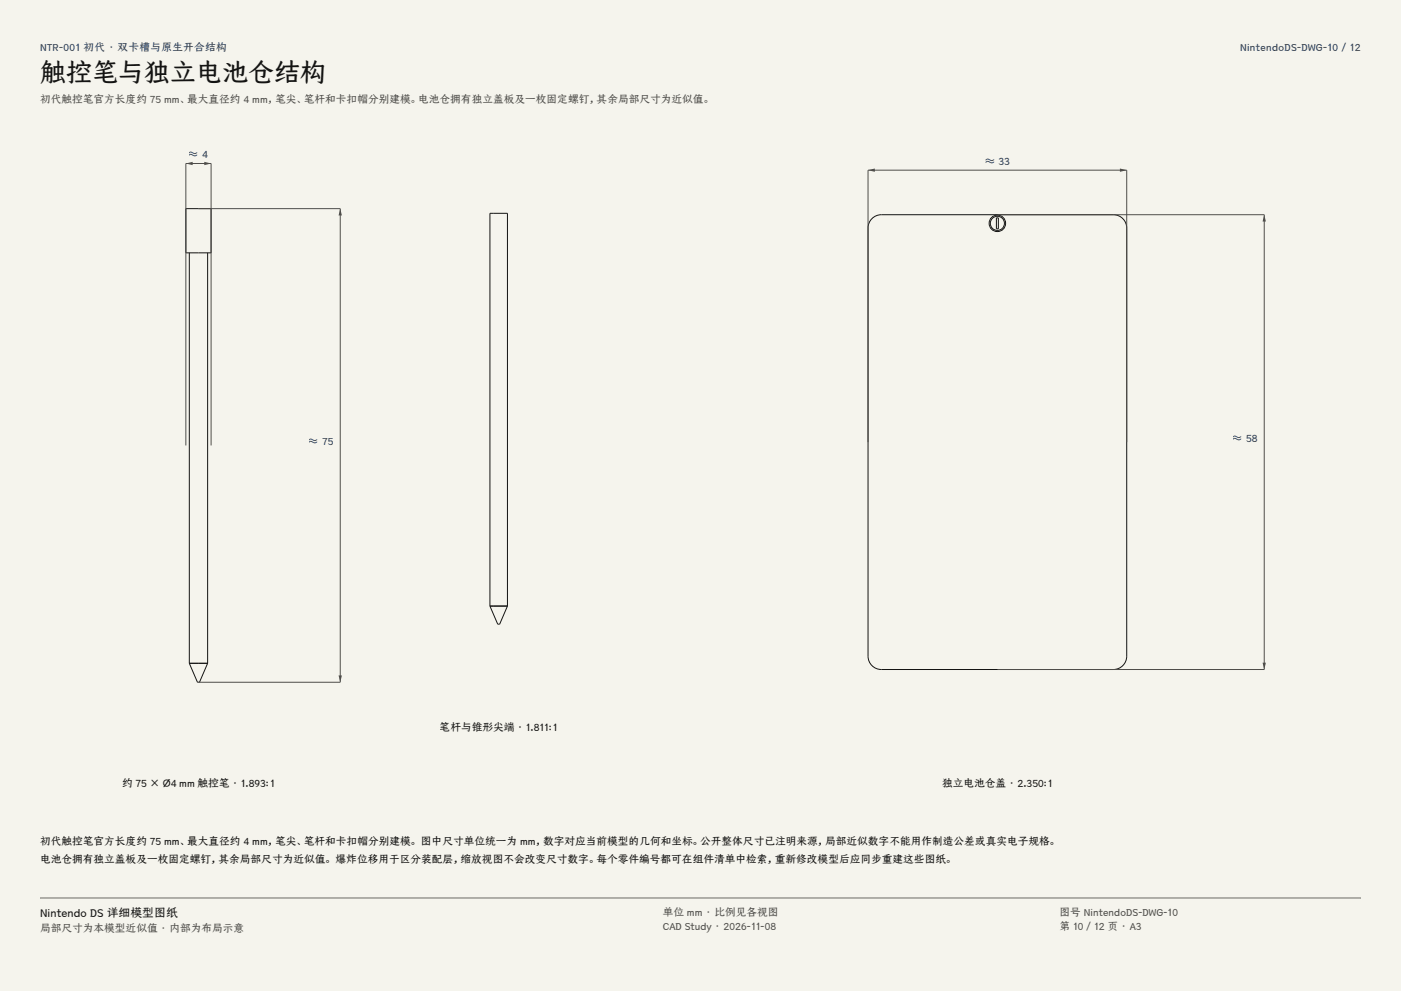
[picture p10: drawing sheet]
<svg xmlns="http://www.w3.org/2000/svg" width="420mm" height="297mm" viewBox="0 0 420 297" stroke-linecap="round" stroke-linejoin="round" font-family="sans-serif">
<defs><g id="words">
<text font-size="7.8" fill="#141413" x="12" y="24.7">触控笔与独立电池仓结构</text>
<text font-size="3.5" fill="#141413" x="12" y="274.9">Nintendo DS 详细模型图纸</text>
<g font-size="3.2" fill="#1b365d">
<text x="12" y="15.3">NTR-001 初代 · 双卡槽与原生开合结构</text>
<text x="371.8" y="15.3">NintendoDS-DWG-10 / 12</text>
<text x="56.6" y="47.4">≈ 4</text>
<text x="295.3" y="49.4">≈ 33</text>
<text x="92.6" y="133.5">≈ 75</text>
<text x="369.5" y="132.5">≈ 58</text>
</g>
<g font-size="3.2" fill="#504e49">
<text x="12" y="30.9">初代触控笔官方长度约 75 mm、最大直径约 4 mm，笔尖、笔杆和卡扣帽分别建模。电池仓拥有独立盖板及一枚固定螺钉，其余局部尺寸为近似值。</text>
<text x="198.7" y="274.5">单位 mm · 比例见各视图</text>
<text x="317.6" y="274.5">图号 NintendoDS-DWG-10</text>
<text x="12" y="279.3">局部尺寸为本模型近似值 · 内部为布局示意</text>
<text x="198.7" y="278.8">CAD Study · 2026-11-08</text>
<text x="317.6" y="278.8">第 10 / 12 页 · A3</text>
</g>
<g font-size="3.2" fill="#141413">
<text x="131.8" y="219">笔杆与锥形尖端 · 1.811:1</text>
<text x="36.6" y="236">约 75 × Ø4 mm 触控笔 · 1.893:1</text>
<text x="282.5" y="236">独立电池仓盖 · 2.350:1</text>
<text x="12" y="253.3">初代触控笔官方长度约 75 mm、最大直径约 4 mm，笔尖、笔杆和卡扣帽分别建模。 图中尺寸单位统一为 mm，数字对应当前模型的几何和坐标。公开整体尺寸已注明来源，局部近似数字不能用作制造公差或真实电子规格。</text>
<text x="12" y="258.6">电池仓拥有独立盖板及一枚固定螺钉，其余局部尺寸为近似值。 爆炸位移用于区分装配层，缩放视图不会改变尺寸数字。每个零件编号都可在组件清单中检索，重新修改模型后应同步重建这些图纸。</text>
</g>
</g></defs>
<g fill="#f5f4ed">
<path d="M0 0h420v297h-420z"/>
<path d="M12 12h396v275h-396z"/>
</g>
<path d="M55.7 62.5h7.6v13.3h-7.6zM56.8 75.8v123M62.2 75.8v123M56.8 198.8h5.4M56.8 198.8l2.4 5.7h.6l2.4-5.7" fill="none" stroke="#141413" stroke-width=".3"/>
<path d="M59.5 62.5h42.5v142h-42.5" fill="none" stroke="#504e49" stroke-width=".3"/>
<g fill="#504e49">
<path d="M102 62.5l.5 2.1h-1z"/>
<path d="M101.5 202.4h1l-.5 2.1z"/>
</g>
<path d="M55.7 133.5v-84.5h7.6v84.5" fill="none" stroke="#504e49" stroke-width=".3"/>
<g fill="#504e49">
<path d="M55.7 49l2.1-.5v1z"/>
<path d="M61.2 48.5l2.1 .5-2.1 .5z"/>
</g>
<g fill="none" stroke="#141413" stroke-width=".3">
<path d="M261.4 65.5a4 4 0 0 1 2.8-1.2h69.6a4 4 0 0 1 4 4v128.4a4 4 0 0 1-4 4h-69.6a4 4 0 0 1-4-4v-128.4a4 4 0 0 1 1.2-2.8zM298.7 65.3h.6v3.3h-.6zM146.9 181.6h5.2M146.9 181.6l2.3 5.5h.6l2.3-5.5M146.9 181.6v-117.7h.7h4.5v117.7"/>
<circle cx="299" cy="66.9" r="2.48"/>
<circle cx="299" cy="66.9" r="2.12"/>
</g>
<path d="M260.2 132.5v-81.5h77.6v81.5" fill="none" stroke="#504e49" stroke-width=".3"/>
<g fill="#504e49">
<path d="M260.2 51l2.1-.5v1z"/>
<path d="M335.7 50.5l2.1 .5-2.1 .5z"/>
</g>
<path d="M299 64.3h80v136.4h-80" fill="none" stroke="#504e49" stroke-width=".3"/>
<g fill="#504e49">
<path d="M379 64.3l.5 2.1h-1z"/>
<path d="M378.5 198.6h1l-.5 2.1z"/>
</g>
<path d="M12 269.3h396zM12 269h396v.3h-396z" fill-rule="evenodd" fill="#504e49"/>
<use href="#words"/>
</svg>
